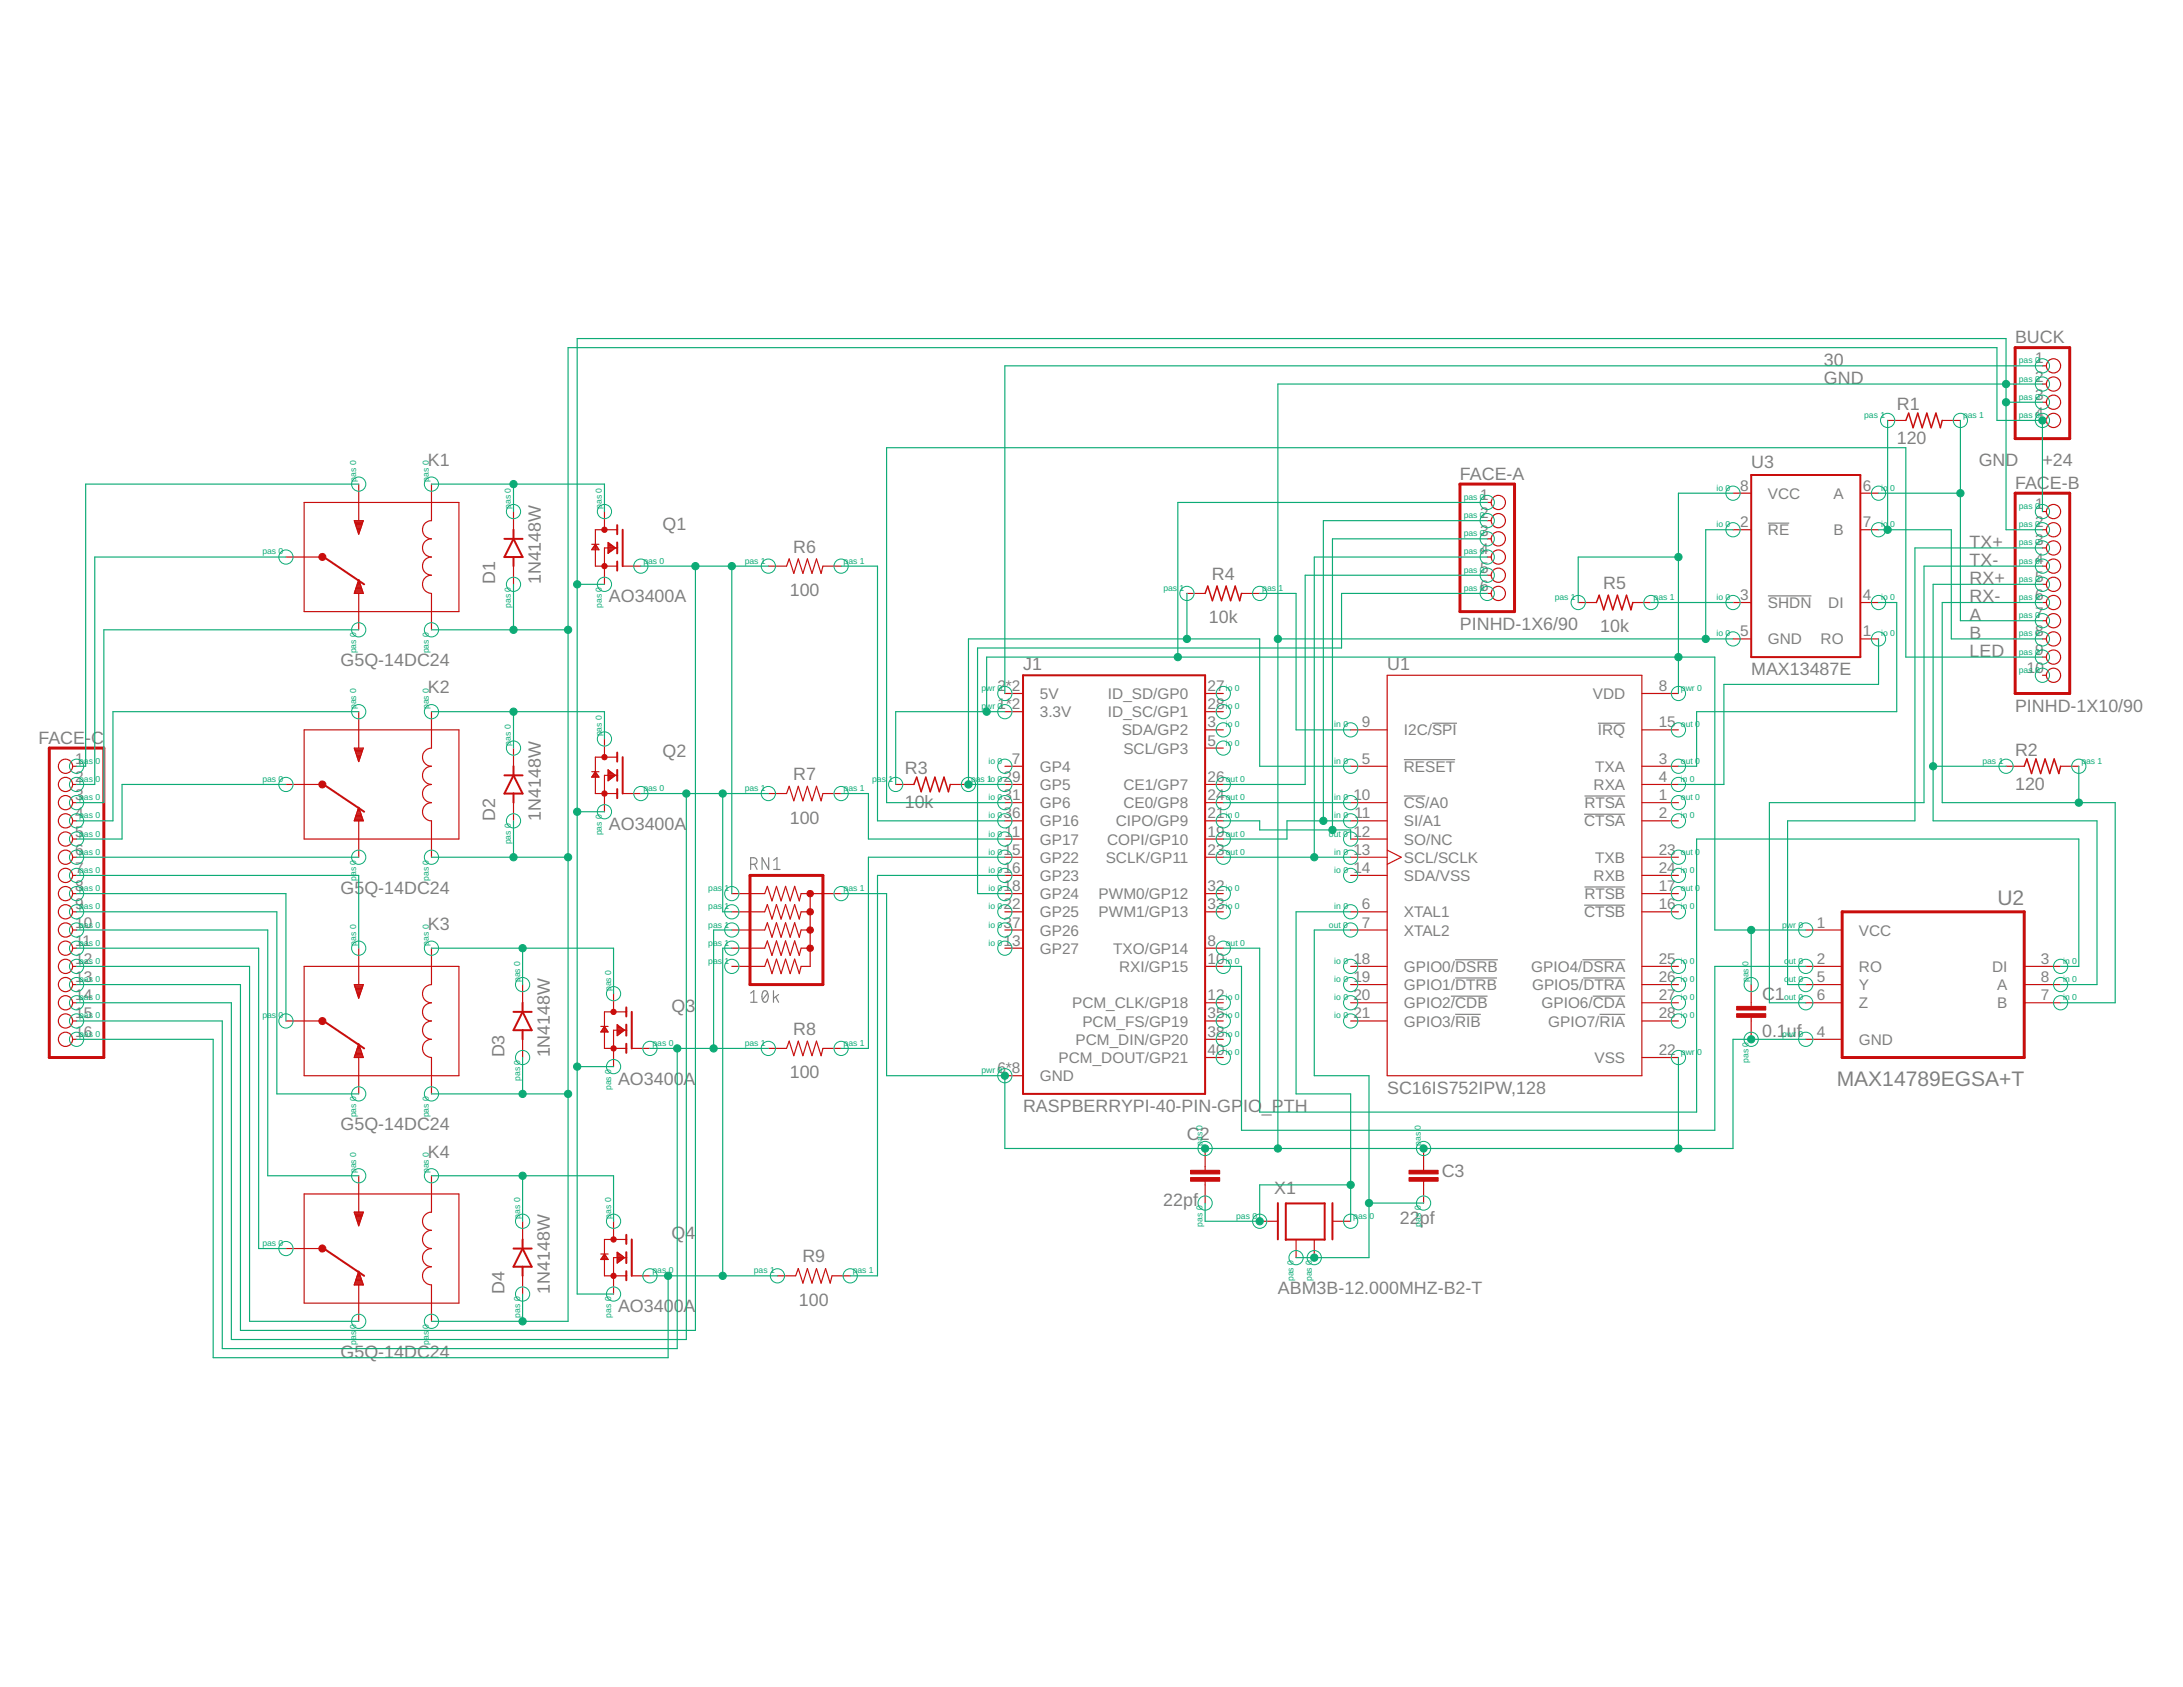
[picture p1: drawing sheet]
<svg xmlns="http://www.w3.org/2000/svg" width="279mm" height="216mm" viewBox="0 0 279 216" stroke-linecap="round" stroke-linejoin="round" font-family="sans-serif">
<defs><g id="words">
<g font-size="2.7" fill="#808080">
<text x="255.6" y="115.8">U2</text>
<text x="235.1" y="139">MAX14789EGSA+T</text>
</g>
<g font-size="2.3" fill="#808080">
<text x="233.4" y="46.8">30</text>
<text x="257.9" y="43.9">BUCK</text>
<text x="233.4" y="49.2">GND</text>
<text x="242.8" y="52.4">R1</text>
<text x="54.8" y="59.6">K1</text>
<text x="224.1" y="59.9">U3</text>
<text x="242.8" y="56.8">120</text>
<text x="253.2" y="59.6">GND</text>
<text x="261.4" y="59.6">+24</text>
<text x="186.9" y="61.4">FACE-A</text>
<text x="257.9" y="62.5">FACE-B</text>
<text x="84.8" y="67.8">Q1</text>
<text x="101.5" y="70.7">R6</text>
<text x="252.1" y="70.1">TX+</text>
<text x="63.4" y="74.8" transform="rotate(-90 63.4 74.8)">D1</text>
<text x="69.2" y="74.8" transform="rotate(-90 69.2 74.8)">1N4148W</text>
<text x="77.9" y="77.1">AO3400A</text>
<text x="101.1" y="76.3">100</text>
<text x="155.1" y="74.2">R4</text>
<text x="205.2" y="75.4">R5</text>
<text x="252.1" y="72.4">TX-</text>
<text x="252.1" y="74.8">RX+</text>
<text x="252.1" y="77.1">RX-</text>
<text x="154.7" y="79.8">10k</text>
<text x="186.9" y="80.6">PINHD-1X6/90</text>
<text x="204.8" y="80.9">10k</text>
<text x="252.1" y="79.4">A</text>
<text x="252.1" y="81.8">B</text>
<text x="43.6" y="85.3">G5Q-14DC24</text>
<text x="54.8" y="88.7">K2</text>
<text x="130.9" y="85.7">J1</text>
<text x="177.5" y="85.7">U1</text>
<text x="224.1" y="86.4">MAX13487E</text>
<text x="252.1" y="84.1">LED</text>
<text x="4.9" y="95.2">FACE-</text>
<text x="11.6" y="95.2">C</text>
<text x="257.9" y="91.1">PINHD-1X10/90</text>
<text x="84.8" y="96.9">Q2</text>
<text x="101.5" y="99.8">R7</text>
<text x="115.8" y="99">R3</text>
<text x="257.9" y="101.1">120</text>
<text x="257.9" y="96.7">R2</text>
<text x="63.4" y="105.1" transform="rotate(-90 63.4 105.1)">D2</text>
<text x="69.2" y="105.1" transform="rotate(-90 69.2 105.1)">1N4148W</text>
<text x="77.9" y="106.2">AO3400A</text>
<text x="101.1" y="105.4">100</text>
<text x="115.8" y="103.4">10k</text>
<text x="43.6" y="114.4">G5Q-14DC24</text>
<text x="54.8" y="119">K3</text>
<text x="86" y="129.5">Q3</text>
<text x="225.5" y="128">C1</text>
<text x="64.6" y="135.3" transform="rotate(-90 64.6 135.3)">D3</text>
<text x="70.4" y="135.3" transform="rotate(-90 70.4 135.3)">1N4148W</text>
<text x="101.1" y="138">100</text>
<text x="101.5" y="132.4">R8</text>
<text x="225.5" y="132.7">0.1uf</text>
<text x="79.1" y="138.8">AO3400A</text>
<text x="130.9" y="142.3">RASPBERRYPI-40-PIN-GP</text>
<text x="159.1" y="142.3">IO</text>
<text x="161.5" y="142.3">_PTH</text>
<text x="177.5" y="140">SC16IS752IPW,128</text>
<text x="43.6" y="144.6">G5Q-14DC24</text>
<text x="54.8" y="148.1">K4</text>
<text x="151.9" y="145.9">C2</text>
<text x="148.9" y="154.3">22pf</text>
<text x="163.1" y="152.8">X1</text>
<text x="184.5" y="150.6">C3</text>
<text x="86" y="158.6">Q4</text>
<text x="102.7" y="161.5">R9</text>
<text x="179.2" y="156.6">22pf</text>
<text x="64.6" y="165.6" transform="rotate(-90 64.6 165.6)">D4</text>
<text x="70.4" y="165.6" transform="rotate(-90 70.4 165.6)">1N4148W</text>
<text x="79.1" y="167.9">AO3400A</text>
<text x="102.2" y="167.1">100</text>
<text x="163.6" y="165.6">ABM3B-12.000MHZ-B2-T</text>
<text x="43.6" y="173.8">G5Q-14DC24</text>
</g>
<g font-size="2" fill="#808080">
<text x="260.5" y="46.5">1</text>
<text x="260.5" y="48.8">2</text>
<text x="260.5" y="51.2">3</text>
<text x="260.5" y="53.5">4</text>
<text x="189.4" y="64">1</text>
<text x="222.7" y="62.8">8</text>
<text x="226.3" y="63.8">VCC</text>
<text x="234.7" y="63.8">A</text>
<text x="238.4" y="62.8">6</text>
<text x="260.5" y="65.1">1</text>
<text x="189.4" y="66.3">2</text>
<text x="189.4" y="68.6">3</text>
<text x="189.4" y="71">4</text>
<text x="222.7" y="67.5">2</text>
<text x="226.3" y="68.5">RE</text>
<text x="234.7" y="68.5">B</text>
<text x="238.4" y="67.5">7</text>
<text x="260.5" y="67.5">2</text>
<text x="260.5" y="69.8">3</text>
<text x="189.4" y="73.3">5</text>
<text x="189.4" y="75.6">6</text>
<text x="222.7" y="76.8">3</text>
<text x="226.3" y="77.8">SHDN</text>
<text x="234" y="77.8">DI</text>
<text x="238.4" y="76.8">4</text>
<text x="260.5" y="72.1">4</text>
<text x="260.5" y="74.4">5</text>
<text x="260.5" y="76.8">6</text>
<text x="222.7" y="81.4">5</text>
<text x="226.3" y="82.5">GND</text>
<text x="233" y="82.5">RO</text>
<text x="238.4" y="81.4">1</text>
<text x="260.5" y="79.1">7</text>
<text x="260.5" y="81.4">8</text>
<text x="260.5" y="83.8">9</text>
<text x="127.7" y="88.4">2</text>
<text x="128.8" y="88.4">*2</text>
<text x="133.1" y="89.4">5V</text>
<text x="141.8" y="89.4">ID_SD/GP0</text>
<text x="154.6" y="88.4">27</text>
<text x="203.9" y="89.4">VDD</text>
<text x="212.3" y="88.4">8</text>
<text x="259.4" y="86.1">10</text>
<text x="127.7" y="90.8">1*2</text>
<text x="133.1" y="91.8">3.3V</text>
<text x="141.8" y="91.8">ID_SC/GP1</text>
<text x="143.6" y="94.1">SDA/GP2</text>
<text x="154.6" y="93.1">3</text>
<text x="154.6" y="95.4">5</text>
<text x="154.6" y="90.8">28</text>
<text x="174.3" y="93.1">9</text>
<text x="179.7" y="94.1">I2C/SPI</text>
<text x="204.5" y="94.1">IRQ</text>
<text x="212.3" y="93.1">15</text>
<text x="9.6" y="97.7">1</text>
<text x="9.6" y="100.1">2</text>
<text x="128.4" y="100.1">29</text>
<text x="129.5" y="97.7">7</text>
<text x="133.1" y="98.8">GP4</text>
<text x="133.1" y="101.1">GP5</text>
<text x="143.8" y="96.4">SCL/GP3</text>
<text x="143.8" y="101.1">CE1/GP7</text>
<text x="154.6" y="100.1">26</text>
<text x="174.3" y="97.7">5</text>
<text x="179.7" y="98.8">RESET</text>
<text x="204" y="101.1">RXA</text>
<text x="204.2" y="98.8">TXA</text>
<text x="212.3" y="100.1">4</text>
<text x="212.3" y="97.7">3</text>
<text x="9.6" y="102.4">3</text>
<text x="9.6" y="104.7">4</text>
<text x="9.6" y="107.1">5</text>
<text x="128.4" y="102.4">31</text>
<text x="128.4" y="104.7">36</text>
<text x="128.6" y="107.1">11</text>
<text x="133.1" y="103.4">GP6</text>
<text x="133.1" y="105.8">GP16</text>
<text x="142.8" y="105.8">CIPO/GP9</text>
<text x="143.8" y="103.4">CE0/GP8</text>
<text x="154.6" y="107.1">19</text>
<text x="154.6" y="104.7">21</text>
<text x="154.6" y="102.4">24</text>
<text x="173.2" y="102.4">10</text>
<text x="173.2" y="107.1">12</text>
<text x="173.3" y="104.7">11</text>
<text x="179.7" y="103.4">CS/A0</text>
<text x="179.7" y="105.8">SI/A1</text>
<text x="202.8" y="105.8">CTSA</text>
<text x="202.8" y="103.4">RTSA</text>
<text x="212.3" y="104.7">2</text>
<text x="212.3" y="102.4">1</text>
<text x="9.6" y="109.4">6</text>
<text x="9.6" y="111.7">7</text>
<text x="128.4" y="109.4">15</text>
<text x="128.4" y="111.7">16</text>
<text x="133.1" y="108.1">GP17</text>
<text x="133.1" y="110.4">GP22</text>
<text x="133.1" y="112.7">GP23</text>
<text x="141.5" y="110.4">SCLK/GP11</text>
<text x="141.7" y="108.1">COPI/GP10</text>
<text x="154.6" y="109.4">23</text>
<text x="173.2" y="109.4">13</text>
<text x="173.2" y="111.7">14</text>
<text x="179.7" y="108.1">SO/NC</text>
<text x="179.7" y="110.4">SCL/SCLK</text>
<text x="179.7" y="112.7">SDA/VSS</text>
<text x="204" y="112.7">RXB</text>
<text x="204.2" y="110.4">TXB</text>
<text x="212.3" y="111.7">24</text>
<text x="212.3" y="109.4">23</text>
<text x="9.6" y="114">8</text>
<text x="9.6" y="116.4">9</text>
<text x="9.6" y="118.7">10</text>
<text x="128.4" y="116.4">22</text>
<text x="128.4" y="114">18</text>
<text x="128.4" y="118.7">37</text>
<text x="133.1" y="117.4">GP25</text>
<text x="133.1" y="115.1">GP24</text>
<text x="133.1" y="119.7">GP26</text>
<text x="140.6" y="115.1">PWM0/GP12</text>
<text x="140.6" y="117.4">PWM1/GP13</text>
<text x="154.6" y="114">32</text>
<text x="154.6" y="116.4">33</text>
<text x="174.3" y="116.4">6</text>
<text x="174.3" y="118.7">7</text>
<text x="179.7" y="117.4">XTAL1</text>
<text x="179.7" y="119.7">XTAL2</text>
<text x="202.8" y="117.4">CTSB</text>
<text x="202.8" y="115.1">RTSB</text>
<text x="212.3" y="116.4">16</text>
<text x="212.3" y="114">17</text>
<text x="232.5" y="118.7">1</text>
<text x="237.9" y="119.7">VCC</text>
<text x="9.6" y="121">11</text>
<text x="9.6" y="123.4">12</text>
<text x="9.6" y="125.7">13</text>
<text x="128.4" y="121">13</text>
<text x="133.1" y="122.1">GP27</text>
<text x="142.5" y="122.1">TXO/GP14</text>
<text x="143.2" y="124.4">RXI/GP15</text>
<text x="154.6" y="123.4">10</text>
<text x="154.6" y="121">8</text>
<text x="173.2" y="123.4">18</text>
<text x="173.2" y="125.7">19</text>
<text x="179.7" y="124.4">GPIO0/DSRB</text>
<text x="196" y="124.4">GPIO4/DSRA</text>
<text x="212.3" y="123.4">25</text>
<text x="212.3" y="125.7">26</text>
<text x="232.5" y="123.4">2</text>
<text x="232.5" y="125.7">5</text>
<text x="237.9" y="124.4">RO</text>
<text x="255" y="124.4">DI</text>
<text x="261.2" y="125.7">8</text>
<text x="261.2" y="123.4">3</text>
<text x="9.6" y="128">14</text>
<text x="9.6" y="130.3">15</text>
<text x="137.2" y="129">PCM_CLK/GP18</text>
<text x="138.5" y="131.4">PCM_FS/GP19</text>
<text x="154.6" y="128">12</text>
<text x="154.6" y="130.3">35</text>
<text x="173.2" y="128">20</text>
<text x="173.2" y="130.3">21</text>
<text x="179.7" y="126.7">GPIO1/DTRB</text>
<text x="179.7" y="129">GPIO2/CDB</text>
<text x="179.7" y="131.4">GPIO3/RIB</text>
<text x="196.1" y="126.7">GPIO5/DTRA</text>
<text x="197.3" y="129">GPIO6/CDA</text>
<text x="198.2" y="131.4">GPIO7/RIA</text>
<text x="212.3" y="128">27</text>
<text x="212.3" y="130.3">28</text>
<text x="232.5" y="128">6</text>
<text x="237.9" y="126.7">Y</text>
<text x="237.9" y="129">Z</text>
<text x="255.6" y="126.7">A</text>
<text x="255.6" y="129">B</text>
<text x="261.2" y="128">7</text>
<text x="9.6" y="132.7">16</text>
<text x="127.7" y="137.3">6*8</text>
<text x="135.5" y="136">PCM_DOUT/GP21</text>
<text x="137.7" y="133.7">PCM_DIN/GP20</text>
<text x="154.6" y="132.7">38</text>
<text x="154.6" y="135">40</text>
<text x="204.1" y="136">VSS</text>
<text x="212.3" y="135">22</text>
<text x="232.5" y="132.7">4</text>
<text x="237.9" y="133.7">GND</text>
<text x="133.1" y="138.4">GND</text>
</g>
<g font-size="1.1" fill="#0dab76">
<text x="258.4" y="46.5">pas 0</text>
<text x="238.6" y="53.5">pas 1</text>
<text x="251.2" y="53.5">pas 1</text>
<text x="258.4" y="48.8">pas 0</text>
<text x="258.4" y="51.2">pas 0</text>
<text x="258.4" y="53.5">pas 0</text>
<text x="45.6" y="61.6" transform="rotate(-90 45.6 61.6)">pas 0</text>
<text x="54.9" y="61.6" transform="rotate(-90 54.9 61.6)">pas 0</text>
<text x="65.4" y="65.1" transform="rotate(-90 65.4 65.1)">pas 0</text>
<text x="77" y="65.1" transform="rotate(-90 77 65.1)">pas 0</text>
<text x="187.3" y="64">pas 0</text>
<text x="219.7" y="62.8">io 0</text>
<text x="240.8" y="62.8">io</text>
<text x="241.9" y="62.8">0</text>
<text x="258.4" y="65.1">pas 0</text>
<text x="33.6" y="71">pas 0</text>
<text x="187.3" y="66.3">pas 0</text>
<text x="187.3" y="68.6">pas 0</text>
<text x="187.3" y="71">pas 0</text>
<text x="219.7" y="67.5">io 0</text>
<text x="240.8" y="67.5">io</text>
<text x="241.9" y="67.5">0</text>
<text x="258.4" y="67.5">pas 0</text>
<text x="258.4" y="69.8">pas 0</text>
<text x="65.4" y="77.8" transform="rotate(-90 65.4 77.8)">pas 0</text>
<text x="77" y="77.8" transform="rotate(-90 77 77.8)">pas 0</text>
<text x="82.3" y="72.1">pas 0</text>
<text x="95.3" y="72.1">pas 1</text>
<text x="108" y="72.1">pas 1</text>
<text x="148.9" y="75.6">pas</text>
<text x="151" y="75.6">1</text>
<text x="161.6" y="75.6">pas</text>
<text x="163.6" y="75.6">1</text>
<text x="187.3" y="73.3">pas 0</text>
<text x="187.3" y="75.6">pas 0</text>
<text x="199" y="76.8">pas 1</text>
<text x="211.6" y="76.8">pas 1</text>
<text x="219.7" y="76.8">io 0</text>
<text x="240.8" y="76.8">io 0</text>
<text x="258.4" y="72.1">pas 0</text>
<text x="258.4" y="74.4">pas 0</text>
<text x="258.4" y="76.8">pas 0</text>
<text x="45.6" y="83.6" transform="rotate(-90 45.6 83.6)">pas 0</text>
<text x="54.9" y="83.6" transform="rotate(-90 54.9 83.6)">pas 0</text>
<text x="219.7" y="81.4">io 0</text>
<text x="240.8" y="81.4">io 0</text>
<text x="258.4" y="79.1">pas 0</text>
<text x="258.4" y="81.4">pas 0</text>
<text x="258.4" y="83.8">pas 0</text>
<text x="125.6" y="88.4">pwr 0</text>
<text x="156.9" y="88.4">io 0</text>
<text x="215.1" y="88.4">pwr 0</text>
<text x="258.4" y="86.1">pas 0</text>
<text x="45.6" y="90.8" transform="rotate(-90 45.6 90.8)">pas 0</text>
<text x="54.9" y="90.8" transform="rotate(-90 54.9 90.8)">pas 0</text>
<text x="65.4" y="95.4" transform="rotate(-90 65.4 95.4)">pas 0</text>
<text x="77" y="94.2" transform="rotate(-90 77 94.2)">pas 0</text>
<text x="125.6" y="90.8">pwr 0</text>
<text x="156.9" y="93.1">io 0</text>
<text x="156.9" y="95.4">io 0</text>
<text x="156.9" y="90.8">io 0</text>
<text x="170.8" y="93.1">in 0</text>
<text x="215.1" y="93.1">out 0</text>
<text x="10.1" y="97.7">pas</text>
<text x="10.1" y="100.1">pas</text>
<text x="12.2" y="97.7">0</text>
<text x="12.2" y="100.1">0</text>
<text x="33.6" y="100.1">pas 0</text>
<text x="82.3" y="101.2">pas 0</text>
<text x="95.3" y="101.2">pas 1</text>
<text x="108" y="101.2">pas 1</text>
<text x="111.6" y="100.1">pas</text>
<text x="113.7" y="100.1">1</text>
<text x="124.3" y="100.1">pas 1io 0</text>
<text x="126.5" y="97.7">io 0</text>
<text x="156.9" y="100.1">out 0</text>
<text x="170.8" y="97.7">in 0</text>
<text x="215.1" y="100.1">in 0</text>
<text x="215.1" y="97.7">out 0</text>
<text x="253.7" y="97.7">pas 1</text>
<text x="266.4" y="97.7">pas 1</text>
<text x="10.1" y="102.4">pas 0</text>
<text x="10.1" y="104.7">pas 0</text>
<text x="10.1" y="107.1">pas 0</text>
<text x="77" y="106.9" transform="rotate(-90 77 106.9)">pas 0</text>
<text x="126.5" y="107.1">io 0</text>
<text x="126.5" y="102.4">io 0</text>
<text x="126.5" y="104.7">io 0</text>
<text x="156.9" y="107.1">out 0</text>
<text x="156.9" y="104.7">in 0</text>
<text x="156.9" y="102.4">out 0</text>
<text x="170.1" y="107.1">out 0</text>
<text x="170.8" y="102.4">in 0</text>
<text x="170.8" y="104.7">in 0</text>
<text x="215.1" y="104.7">in 0</text>
<text x="215.1" y="102.4">out 0</text>
<text x="10.1" y="109.4">pas 0</text>
<text x="10.1" y="111.7">pas 0</text>
<text x="45.6" y="112.7" transform="rotate(-90 45.6 112.7)">pas 0</text>
<text x="54.9" y="112.7" transform="rotate(-90 54.9 112.7)">pas 0</text>
<text x="65.4" y="108.1" transform="rotate(-90 65.4 108.1)">pas 0</text>
<text x="126.5" y="109.4">io 0</text>
<text x="126.5" y="111.7">io 0</text>
<text x="156.9" y="109.4">out 0</text>
<text x="170.8" y="109.4">in 0</text>
<text x="170.8" y="111.7">io 0</text>
<text x="215.1" y="111.7">in 0</text>
<text x="215.1" y="109.4">out 0</text>
<text x="10.1" y="114">pas 0</text>
<text x="10.1" y="116.4">pas 0</text>
<text x="10.1" y="118.7">pas 0</text>
<text x="90.7" y="114">pas</text>
<text x="90.7" y="116.4">pas</text>
<text x="90.7" y="118.7">pas 1</text>
<text x="92.7" y="114">1</text>
<text x="92.7" y="116.4">1</text>
<text x="108" y="114">pas 1</text>
<text x="126.5" y="116.4">io 0</text>
<text x="126.5" y="114">io 0</text>
<text x="126.5" y="118.7">io 0</text>
<text x="156.9" y="114">io 0</text>
<text x="156.9" y="116.4">io 0</text>
<text x="170.1" y="118.7">out 0</text>
<text x="170.8" y="116.4">in 0</text>
<text x="215.1" y="116.4">in 0</text>
<text x="215.1" y="114">out 0</text>
<text x="228.1" y="118.7">pwr 0</text>
<text x="10.1" y="121">pas 0</text>
<text x="10.1" y="123.4">pas 0</text>
<text x="10.1" y="125.7">pas 0</text>
<text x="45.6" y="121" transform="rotate(-90 45.6 121)">pas 0</text>
<text x="54.9" y="121" transform="rotate(-90 54.9 121)">pas 0</text>
<text x="66.6" y="125.7" transform="rotate(-90 66.6 125.7)">pas 0</text>
<text x="90.7" y="121">pas 1</text>
<text x="90.7" y="123.4">pas</text>
<text x="92.7" y="123.4">1</text>
<text x="126.5" y="121">io 0</text>
<text x="156.9" y="123.4">in 0</text>
<text x="156.9" y="121">out 0</text>
<text x="170.8" y="123.4">io 0</text>
<text x="170.8" y="125.7">io 0</text>
<text x="215.1" y="123.4">io 0</text>
<text x="215.1" y="125.7">io 0</text>
<text x="223.8" y="125.7" transform="rotate(-90 223.8 125.7)">pas</text>
<text x="223.8" y="123.6" transform="rotate(-90 223.8 123.6)">0</text>
<text x="228.3" y="123.4">o</text>
<text x="228.3" y="125.7">o</text>
<text x="228.9" y="123.4">ut 0</text>
<text x="228.9" y="125.7">ut 0</text>
<text x="264.1" y="125.7">in 0</text>
<text x="264.1" y="123.4">in 0</text>
<text x="10.1" y="128">pas 0</text>
<text x="10.1" y="130.3">pas 0</text>
<text x="33.6" y="130.3">pas</text>
<text x="35.7" y="130.3">0</text>
<text x="78.2" y="126.9" transform="rotate(-90 78.2 126.9)">pas 0</text>
<text x="156.9" y="128">io 0</text>
<text x="156.9" y="130.3">io 0</text>
<text x="170.8" y="128">io 0</text>
<text x="170.8" y="130.3">io 0</text>
<text x="215.1" y="128">io 0</text>
<text x="215.1" y="130.3">io 0</text>
<text x="228.3" y="128">out 0</text>
<text x="264.1" y="128">in 0</text>
<text x="10.1" y="132.7">pas 0</text>
<text x="83.5" y="133.8">pas 0</text>
<text x="95.3" y="133.8">pas 1</text>
<text x="108" y="133.8">pas 1</text>
<text x="125.6" y="137.3">pwr 0</text>
<text x="156.9" y="132.7">io 0</text>
<text x="156.9" y="135">io 0</text>
<text x="215.1" y="135">pwr</text>
<text x="217.2" y="135">0</text>
<text x="223.8" y="136" transform="rotate(-90 223.8 136)">pas 0</text>
<text x="228.1" y="132.7">pwr 0</text>
<text x="45.6" y="143" transform="rotate(-90 45.6 143)">pas 0</text>
<text x="54.9" y="143" transform="rotate(-90 54.9 143)">pas 0</text>
<text x="66.6" y="138.3" transform="rotate(-90 66.6 138.3)">pas 0</text>
<text x="78.2" y="139.5" transform="rotate(-90 78.2 139.5)">pas 0</text>
<text x="153.9" y="146.6" transform="rotate(-90 153.9 146.6)">pas 0</text>
<text x="181.9" y="146.6" transform="rotate(-90 181.9 146.6)">pas</text>
<text x="181.9" y="144.6" transform="rotate(-90 181.9 144.6)">0</text>
<text x="45.6" y="150.1" transform="rotate(-90 45.6 150.1)">pas 0</text>
<text x="54.9" y="150.1" transform="rotate(-90 54.9 150.1)">pas 0</text>
<text x="66.6" y="156" transform="rotate(-90 66.6 156)">pas 0</text>
<text x="78.2" y="156" transform="rotate(-90 78.2 156)">pas 0</text>
<text x="158.2" y="156">pas 0</text>
<text x="173.2" y="156">pas</text>
<text x="175.3" y="156">0</text>
<text x="33.6" y="159.5">pas 0</text>
<text x="153.9" y="157" transform="rotate(-90 153.9 157)">pas 0</text>
<text x="181.9" y="157" transform="rotate(-90 181.9 157)">pas 0</text>
<text x="83.5" y="163">pas 0</text>
<text x="96.5" y="163">pas 1</text>
<text x="109.1" y="163">pas 1</text>
<text x="165.6" y="164" transform="rotate(-90 165.6 164)">pas 0</text>
<text x="167.9" y="164" transform="rotate(-90 167.9 164)">pas 0</text>
<text x="45.6" y="172.1" transform="rotate(-90 45.6 172.1)">pas</text>
<text x="45.6" y="170" transform="rotate(-90 45.6 170)">0</text>
<text x="54.9" y="172.1" transform="rotate(-90 54.9 172.1)">pas</text>
<text x="54.9" y="170" transform="rotate(-90 54.9 170)">0</text>
<text x="66.6" y="168.6" transform="rotate(-90 66.6 168.6)">pas 0</text>
<text x="78.2" y="168.6" transform="rotate(-90 78.2 168.6)">pas 0</text>
</g>
</g></defs>
<g fill="none" stroke="#808080" stroke-width=".15">
<path d="M226.3 67h2.7M226.3 76.3h5.5M179.7 97.2h6.5M183.3 92.6h3.2M204.5 92.6h3.5M96.1 110.6h.4a.42 .42 0 0 0 .4-.4 .42 .42 0 0 0-.4-.4h-.4v1.5M96.6 110.6l.3 .7M98.4 109.8v1.5l-.9-1.5v1.5M99 110.1l.4-.3v1.5M99 111.3h.8M179.7 101.9h2.7M202.8 104.2h5.2"/>
<path d="M202.8 115.8h5.2M202.8 101.9h5.2M202.8 113.5h5.2M96.1 127.1l.4-.3v1.5M96.1 128.3h.8M97.7 126.9l.1-.1a.31 .31 0 0 1 .4 .2 1.08 1.08 0 0 1-.2 1.2 .31 .31 0 0 1-.4-.1 1.36 1.36 0 0 1 .1-1.2zM98.3 127.1l-.7 .9M99 126.8v1.5M99.3 127.6l.4 .7M99.7 127.3l-.7 .5M185.7 127.5h4.7M186.2 122.8h5.5"/>
<path d="M186.2 125.2h5.4M186.2 129.8h3.3M202.5 122.8h5.5M202.6 125.2h5.4M203.9 127.5h4.1M204.7 129.8h3.3"/>
</g>
<g fill="none" stroke="#c90d0c" stroke-width=".25">
<path d="M41.3 71.2l5.3 3.6M64.6 69h2.3M65.7 69l1.2 2.3h-2.3zM65.7 67.8v1.2M65.7 71.3v1.2M79 67.2v1.2M79 69.4v1.4M79 71.9v1.1M79.7 67.8v4.7M224.1 60.8h14v23.3h-14zM64.6 99.2h2.3M65.7 98.1v1.1"/>
<path d="M65.7 99.2l1.2 2.4h-2.3zM79 96.3v1.2M79 98.5v1.4M79.7 96.9v4.7M130.9 86.4h23.3v53.6h-23.3zM41.3 100.3l5.3 3.6M65.7 101.6v1.1M79 101v1.2M41.3 130.6l5.3 3.6M65.7 129.5h2.4M66.9 129.5l1.2 2.3h-2.4zM66.9 128.3v1.2"/>
<path d="M66.9 131.8v1.2M80.2 128.9v1.2M80.2 131.1v1.4M80.2 133.6v1.1M80.9 129.5v4.7M41.3 159.7l5.3 3.6M65.7 159.8h2.4M66.9 158.6v1.2M66.9 159.8l1.2 2.3h-2.4zM80.2 158v1.2M80.9 158.6v4.7M163.6 154v4.6"/>
<path d="M164.6 154h4.9v4.6h-5zM170.5 154v4.6M66.9 162.1v1.2M80.2 160.3v1.3M80.2 162.7v1.2"/>
</g>
<g fill="none" stroke="#c90d0c" stroke-width=".15">
<path d="M241.6 53.8h2.3M248.6 53.8h2.3M261.4 46.8h.5M261.4 49.1h.5M261.4 51.5h.5M261.4 53.8h.5M36.6 71.3h4.7M38.9 64.3h19.8v14h-19.8zM45.3 66.6h1.2l-.6 1.8zM45.4 66.7h1.1M45.4 75.9h1.1M45.4 66.8h1"/>
<path d="M45.4 75.8h1M45.4 66.9h1M45.4 75.6h1M45.5 67h.9M45.5 75.5h.9M45.5 67.1h.8M45.5 75.4h.8M45.5 67.2h.8M45.5 75.3h.8M45.6 67.3h.7M45.6 75.2h.6M45.6 67.4h.6"/>
<path d="M45.6 75.1h.6M45.6 67.5h.6M45.7 75h.5M45.7 67.6h.5M45.7 74.9h.4M45.7 74.8h.4M45.7 67.8h.4M45.7 67.9h.4M45.8 74.7h.3M45.8 68h.2M45.8 74.6h.2M45.8 68.1h.2"/>
<path d="M45.8 74.5h.2M45.8 68.2h.2M45.9 74.3h.1M45.9 68.3h.1M45.9 74.2h.1M45.9 62v4.6M45.9 75.9v4.7M45.9 74.2l.6 1.7h-1.2zM55.2 62v4.6a1.16 1.16 0 0 0-1.1 1.2 1.16 1.16 0 0 0 1.1 1.2 1.16 1.16 0 0 0-1.1 1.1 1.16 1.16 0 0 0 1.1 1.2 1.16 1.16 0 0 0-1.1 1.2 1.16 1.16 0 0 0 1.1 1.1 1.16 1.16 0 0 0-1.1 1.2 1.16 1.16 0 0 0 1.1 1.1v4.7M65.7 65.5v2.3M65.7 72.5v2.3M75.7 69.7h1"/>
<path d="M75.8 70.3h.8M75.9 70.1h.6M75.9 70h.6M76 69.9h.4M76.1 69.8h.2M76.2 69.7h.1M76.2 69.7l.5 .7h-1zM77.4 65.5v2.3M77.8 70.4h.6M77.8 70.3h.8M77.8 70h.8M77.8 69.9h.7"/>
<path d="M77.8 69.8h.6M77.8 69.7h.4M77.8 69.4l1 .7-1 .7zM77.8 70.8h.1M77.8 70.7h.2M77.8 70.6h.4M77.8 70.5h.5M77.8 69.6h.3M77.8 69.5h.1M79 67.8h-2.8v4.7h2.8M79 70.1h-1.6v4.7M79.7 72.5h2.3"/>
<path d="M98.3 72.5h2.4l.3-1 .6 1.9 .6-1.9 .6 1.9 .5-1.9 .6 1.9 .6-1.9 .6 1.9 .2-.9h2.4M151.9 75.9h2.3M158.9 75.9h2.3M190.4 71.3h.5M190.4 64.3h.5M190.4 66.6h.5M190.4 75.9h.5M190.4 69h.5M190.4 73.6h.5M202 77.1h2.3M209 77.1h2.3M221.8 63.1h2.3"/>
<path d="M221.8 67.8h2.3M221.8 77.1h2.3M238.1 63.1h2.3M238.1 67.8h2.3M238.1 77.1h2.3M261.4 67.8h.5M261.4 77.1h.5M261.4 65.5h.5M261.4 70.1h.5M261.4 72.5h.5M261.4 74.8h.5M261.4 79.4h.5"/>
<path d="M9.3 98.1h.5M38.9 93.4h19.8v14h-19.8zM45.3 95.7h1.2l-.6 1.8zM45.4 95.8h1.1M45.4 95.9h1M45.4 96.1h1M45.5 96.2h.9M45.5 96.3h.8M45.6 96.4h.7M45.6 96.5h.6M45.6 96.6h.6M45.7 96.7h.5"/>
<path d="M45.7 96.8h.4M45.7 96.9h.4M45.8 97h.3M45.8 97.1h.2M45.8 97.2h.2M45.9 97.3h.1M45.9 91.1v4.6M45.9 97.5h.1M55.2 91.1v4.6a1.16 1.16 0 0 0-1.1 1.2 1.16 1.16 0 0 0 1.1 1.2 1.16 1.16 0 0 0-1.1 1.1 1.16 1.16 0 0 0 1.1 1.2 1.16 1.16 0 0 0-1.1 1.2 1.16 1.16 0 0 0 1.1 1.1 1.16 1.16 0 0 0-1.1 1.2 1.16 1.16 0 0 0 1.1 1.2v4.6M65.7 95.7v2.4M75.7 98.8h1M75.8 99.4h.8"/>
<path d="M75.8 99.3h.8M75.9 99.2h.6M76 99.1h.4M76.1 99h.2M76.1 98.9h.2M76.2 98.8l.5 .7h-1zM77.4 94.6v2.3M77.8 98.5l1 .7-1 .7zM77.8 98.8h.3M77.8 99.4h.7M77.8 99.3h.9M77.8 99.2h.9"/>
<path d="M77.8 99.1h.7M77.8 99h.6M77.8 98.9h.5M77.8 99.8h.2M77.8 99.7h.3M77.8 99.6h.5M77.8 99.5h.6M77.8 98.6h.2M77.8 98.5l.1 .1M79 99.2h-1.6v4.7M79 96.9h-2.8v4.7h2.8M128.6 91.1h2.3"/>
<path d="M128.6 98.1h2.3M128.6 88.8h2.3M154.2 91.1h2.4M154.2 93.4h2.4M154.2 95.7h2.4M154.2 88.8h2.4M172.9 93.4h4.6M172.9 98.1h4.6M177.5 86.4h32.6v51.3h-32.6zM210.1 93.4h4.7M210.1 98.1h4.7M210.1 88.8h4.7"/>
<path d="M221.8 81.8h2.3M238.1 81.8h2.3M256.8 98.1h2.3M261.4 86.4h.5M261.4 81.8h.5M261.4 84.1h.5M263.7 98.1h2.4M9.3 107.4h.5M9.3 109.7h.5M9.3 105.1h.5M9.3 100.4h.5M9.3 102.7h.5"/>
<path d="M9.3 116.7h.5M9.3 114.4h.5M9.3 112h.5M9.3 119h.5M36.6 100.4h4.7M45.3 105h1.2M45.4 104.9h1M45.4 104.8h1M45.4 104.7h1M45.5 104.6h.8M45.5 104.5h.8M45.6 104.4h.7"/>
<path d="M45.6 104.3h.6M45.6 104.2h.6M45.7 104.1h.5M45.7 103.9h.4M45.7 103.8h.4M45.8 103.7h.3M45.8 103.6h.2M45.8 103.5h.2M45.9 103.4h.1M45.9 103.3l.6 1.8h-1.2zM45.9 105.1v4.6M65.7 102.7v2.4"/>
<path d="M79.7 101.6h2.3M93.7 116.7h4.2l.3-.9 .6 1.8 .6-1.8 .6 1.8 .5-1.8 .6 1.8 .6-1.8 .6 1.8 .2-.9h1.2M93.7 114.4h4.2l.3-1 .6 1.9 .6-1.9 .6 1.9 .5-1.9 .6 1.9 .6-1.9 .6 1.9 .2-.9h5.2M93.7 119h4.2l.3-.9 .6 1.9 .6-1.9 .6 1.9 .5-1.9 .6 1.9 .6-1.9 .6 1.9 .2-1h1.2M98.3 101.6h2.4l.3-1 .6 1.9 .6-1.9 .6 1.9 .5-1.9 .6 1.9 .6-1.9 .6 1.9 .2-.9h2.4M103.7 114.4v9.3h-1.2l-.2 .9-.6-1.9-.6 1.9-.6-1.9-.5 1.9-.6-1.9-.6 1.9-.6-1.9-.3 1h-4.2M114.6 100.4h2.4M121.6 100.4h2.4M128.6 107.4h2.3M128.6 109.7h2.3M128.6 105.1h2.3M128.6 100.4h2.3"/>
<path d="M128.6 102.7h2.3M128.6 116.7h2.3M128.6 114.4h2.3M128.6 112h2.3M128.6 119h2.3M154.2 107.4h2.4M154.2 109.7h2.4M154.2 105.1h2.4M154.2 100.4h2.4M154.2 102.7h2.4M154.2 116.7h2.4M154.2 114.4h2.4"/>
<path d="M172.9 107.4h4.6M172.9 109.7h4.6M172.9 105.1h4.6M172.9 102.7h4.6M172.9 116.7h4.6M172.9 112h4.6M172.9 119h4.6M177.5 108.8l1.8 .9-1.8 .9M210.1 109.7h4.7M210.1 105.1h4.7M210.1 100.4h4.7M210.1 102.7h4.7"/>
<path d="M210.1 116.7h4.7M210.1 114.4h4.7M210.1 112h4.7M231.1 119h4.7M9.3 121.3h.5M9.3 128.3h.5M9.3 123.7h.5M9.3 130.7h.5M9.3 133h.5M9.3 126h.5M36.6 130.7h4.7M38.9 123.7h19.8v14h-19.8z"/>
<path d="M45.3 126h1.2l-.6 1.8zM45.4 126.1h1.1M45.4 135.3h1.1M45.4 126.2h1M45.4 135.1h1M45.4 126.3h1M45.4 135h1M45.5 126.4h.9M45.5 134.9h.9M45.5 126.5h.8M45.5 134.8h.8M45.5 126.6h.8"/>
<path d="M45.5 134.7h.8M45.6 126.7h.6M45.6 134.6h.6M45.6 126.8h.6M45.6 134.5h.6M45.6 126.9h.6M45.6 134.4h.6M45.7 127h.4M45.7 134.3h.4M45.7 134.2h.4M45.7 127.2h.4M45.7 127.3h.4"/>
<path d="M45.8 134.1h.3M45.8 127.4h.2M45.8 134h.2M45.8 127.5h.2M45.8 133.9h.2M45.9 127.6h.1M45.9 133.8h.1M45.9 127.7h.1M45.9 133.6h.1M45.9 133.6l.6 1.7h-1.2zM45.9 121.3v4.7M45.9 135.3v4.7"/>
<path d="M55.2 121.3v4.7a1.16 1.16 0 0 0-1.1 1.2 1.16 1.16 0 0 0 1.1 1.1 1.16 1.16 0 0 0-1.1 1.2 1.16 1.16 0 0 0 1.1 1.2 1.17 1.17 0 0 0-1.1 1.1 1.17 1.17 0 0 0 1.1 1.2 1.16 1.16 0 0 0-1.1 1.2 1.16 1.16 0 0 0 1.1 1.1v4.7M66.9 126v2.3M66.9 133v2.3M76.9 131.4h.9M76.9 132h.9M77 131.9h.7M77.1 131.8h.6M77.2 131.7h.4M77.2 131.6h.3M77.3 131.5h.1M77.4 131.4l.4 .7h-.9zM77.4 131.4h.1"/>
<path d="M78.5 127.2v2.3M79 132h.7M79 131.9h.8M79 131.8h.9M79 131.7h.7M79 131.6h.6M79 131.5h.5M79 131.1l.9 .7-.9 .7zM79 132.5h.1M79 132.3h.2M79 132.2h.4M79 132.1h.5"/>
<path d="M79 131.4h.3M79 131.3h.2M79 131.1h.1M80.2 129.5h-2.8v4.7h2.8M80.2 131.8h-1.7v4.7M80.9 134.2h2.3M93.7 121.3h4.2l.3-.9 .6 1.9 .6-1.9 .6 1.9 .5-1.9 .6 1.9 .6-1.9 .6 1.9 .2-1h1.2M98.3 134.2h2.4l.3-1 .6 1.9 .6-1.9 .6 1.9 .5-1.9 .6 1.9 .6-1.9 .6 1.9 .2-.9h2.4M128.6 121.3h2.3M128.6 137.7h2.3M154.2 121.3h2.4M154.2 128.3h2.4"/>
<path d="M154.2 123.7h2.4M154.2 130.7h2.4M154.2 133h2.4M154.2 135.3h2.4M172.9 128.3h4.6M172.9 123.7h4.6M172.9 130.7h4.6M172.9 126h4.6M210.1 128.3h4.7M210.1 123.7h4.7M210.1 130.7h4.7M210.1 135.3h4.7"/>
<path d="M210.1 126h4.7M224.1 126v2.8M224.1 130.2v2.8M231.1 128.3h4.7M231.1 123.7h4.7M231.1 133h4.7M231.1 126h4.7M259.1 128.3h4.6M259.1 123.7h4.6M259.1 126h4.6M36.6 159.8h4.7M38.9 152.8h19.8v14h-19.8z"/>
<path d="M45.3 155.1h1.2l-.6 1.8zM45.4 155.2h1.1M45.4 155.3h1M45.4 155.4h1M45.5 155.6h.9M45.5 155.7h.8M45.6 155.8h.7M45.6 155.9h.6M45.6 156h.6M45.7 156.1h.5M45.7 156.2h.4M45.7 156.3h.4"/>
<path d="M45.8 156.4h.3M45.8 156.5h.2M45.8 156.6h.2M45.9 156.8h.1M45.9 150.5v4.6M45.9 156.9h.1M55.2 150.5v4.6a1.16 1.16 0 0 0-1.1 1.2 1.16 1.16 0 0 0 1.1 1.2 1.16 1.16 0 0 0-1.1 1.1 1.16 1.16 0 0 0 1.1 1.2 1.16 1.16 0 0 0-1.1 1.2 1.16 1.16 0 0 0 1.1 1.1 1.16 1.16 0 0 0-1.1 1.2 1.16 1.16 0 0 0 1.1 1.1v4.7M66.9 156.3v2.3M78.5 156.3v2.3M80.2 158.6h-2.8v4.7h2.8M154.2 147v2.8M154.2 151.2v2.8"/>
<path d="M161.2 156.3h2.4M165.9 158.6v2.4M168.2 158.6v2.4M170.5 156.3h2.4M182.2 147v2.8M182.2 151.2v2.8M45.4 164.3h1.1M45.4 164.2h1M45.4 164.1h1M45.5 164h.9M45.5 163.9h.8M45.6 163.8h.7"/>
<path d="M45.6 163.7h.6M45.6 163.6h.6M45.7 163.4h.5M45.7 163.3h.4M45.7 163.2h.4M45.8 163.1h.3M45.8 163h.2M45.8 162.9h.2M45.9 162.8h.1M45.9 164.4v4.7M45.9 162.7l.6 1.7h-1.2zM66.9 163.3v2.3"/>
<path d="M76.9 160.5h.9M77 161.1h.8M77 161h.7M77.1 160.8h.5M77.2 160.7h.3M77.3 160.6h.2M77.3 160.5h.1M77.4 160.5l.4 .7h-.9zM79 160.3l.9 .7-.9 .6zM79 161.2h.6M79 161.1h.8M79 161h.9"/>
<path d="M79 160.8h.8M79 160.7h.7M79 160.6h.5M79 160.5h.4M79 161.6h.1M79 161.5h.2M79 161.4h.3M79 161.3h.5M79 160.4h.2M79 160.3h.1M80.2 161h-1.7v4.6M80.9 163.3h2.3"/>
<path d="M99.5 163.3h2.3l.4-1 .6 1.9 .5-1.9 .6 1.9 .6-1.9 .6 1.9 .6-1.9 .6 1.9 .2-.9h2.3"/>
<circle cx="262.8" cy="51.5" r=".91"/>
<circle cx="262.8" cy="53.8" r=".91"/>
<circle cx="262.8" cy="46.8" r=".91"/>
<circle cx="262.8" cy="49.1" r=".91"/>
<circle cx="191.8" cy="64.3" r=".91"/>
<circle cx="191.8" cy="69" r=".91"/>
<circle cx="191.8" cy="71.3" r=".91"/>
<circle cx="191.8" cy="73.6" r=".91"/>
<circle cx="191.8" cy="66.6" r=".91"/>
<circle cx="191.8" cy="75.9" r=".91"/>
<circle cx="262.8" cy="70.1" r=".91"/>
<circle cx="262.8" cy="65.5" r=".91"/>
<circle cx="262.8" cy="77.1" r=".91"/>
<circle cx="262.8" cy="67.8" r=".91"/>
<circle cx="262.8" cy="74.8" r=".91"/>
<circle cx="262.8" cy="79.4" r=".91"/>
<circle cx="262.8" cy="72.5" r=".91"/>
<circle cx="8.4" cy="98.1" r=".91"/>
<circle cx="262.8" cy="84.1" r=".91"/>
<circle cx="262.8" cy="81.8" r=".91"/>
<circle cx="262.8" cy="86.4" r=".91"/>
<circle cx="8.4" cy="102.7" r=".91"/>
<circle cx="8.4" cy="107.4" r=".91"/>
<circle cx="8.4" cy="114.4" r=".91"/>
<circle cx="8.4" cy="105.1" r=".91"/>
<circle cx="8.4" cy="112" r=".91"/>
<circle cx="8.4" cy="116.7" r=".91"/>
<circle cx="8.4" cy="119" r=".91"/>
<circle cx="8.4" cy="109.7" r=".91"/>
<circle cx="8.4" cy="100.4" r=".91"/>
<circle cx="8.4" cy="130.7" r=".91"/>
<circle cx="8.4" cy="133" r=".91"/>
<circle cx="8.4" cy="123.7" r=".91"/>
<circle cx="8.4" cy="121.3" r=".91"/>
<circle cx="8.4" cy="126" r=".91"/>
<circle cx="8.4" cy="128.3" r=".91"/>
</g>
<path d="M257.9 44.5h7v11.6h-7zM186.9 62h6.9v16.3h-6.9zM257.9 63.1h7v25.7h-7zM6.3 95.7h7v39.6h-7zM96 112h9.3v14h-9.3zM235.8 116.7h23.3v18.6h-23.3z" fill="none" stroke="#c90d0c" stroke-width=".38"/>
<g fill="#c90d0c" stroke="#c90d0c" stroke-width=".13">
<path d="M222.3 129.7h3.7v.5h-3.7z"/>
<path d="M222.3 128.8h3.7v.5h-3.7z"/>
<path d="M152.4 150.7h3.7v.5h-3.7z"/>
<path d="M152.4 149.8h3.7v.4h-3.7z"/>
<path d="M180.3 150.7h3.8v.5h-3.8z"/>
<path d="M180.3 149.8h3.8v.4h-3.8z"/>
</g>
<path d="M243.9 53.8l.4-.9 .6 1.8 .5-1.8 .6 1.8 .6-1.8 .6 1.8 .6-1.8 .5 1.8 .3-.9M154.2 75.9l.4-.9 .6 1.9 .6-1.9 .5 1.9 .6-1.9 .6 1.9 .6-1.9 .6 1.9 .2-1M204.3 77.1l.4-.9 .6 1.8 .5-1.8 .6 1.8 .6-1.8 .6 1.8 .6-1.8 .5 1.8 .3-.9M259.1 98.1l.3-1 .6 1.9 .6-1.9 .6 1.9 .5-1.9 .6 1.9 .6-1.9 .6 1.9 .2-.9M117 100.4l.3-.9 .6 1.8 .6-1.8 .6 1.8 .6-1.8 .5 1.8 .6-1.8 .6 1.8 .2-.9" fill="none" stroke="#c90d0c" stroke-width=".19"/>
<g fill="#c90d0c" stroke="#c90d0c" stroke-width=".13">
<path d="M103.3 114.2a.42 .42 0 0 1 .6-.2 .42 .42 0 0 1 .2 .5l-.1 .2-.3 .1-.2-.1-.2-.1v-.2h.4h-.4z" fill-rule="evenodd"/>
<path d="M103.3 116.5a.42 .42 0 0 1 .6-.2 .42 .42 0 0 1 .2 .5l-.1 .2-.3 .1h-.2l-.2-.2v-.2h.4h-.4z" fill-rule="evenodd"/>
<path d="M103.3 118.8a.42 .42 0 0 1 .6-.1 .42 .42 0 0 1 .2 .4l-.1 .2-.3 .1h-.2l-.2-.1v-.3h.4h-.4z" fill-rule="evenodd"/>
<path d="M103.3 121.1a.42 .42 0 0 1 .6-.1 .42 .42 0 0 1 .2 .5l-.1 .2-.3 .1-.2-.1-.2-.1v-.3h.4h-.4z" fill-rule="evenodd"/>
<circle cx="77.4" cy="72.5" r=".34"/>
<circle cx="77.4" cy="67.8" r=".34"/>
<circle cx="77.4" cy="101.6" r=".34"/>
<circle cx="77.4" cy="96.9" r=".34"/>
<circle cx="78.5" cy="134.2" r=".34"/>
<circle cx="78.5" cy="129.5" r=".34"/>
<circle cx="78.5" cy="163.3" r=".34"/>
<circle cx="78.5" cy="158.6" r=".34"/>
<circle cx="41.2" cy="71.3" r=".46"/>
<circle cx="41.2" cy="100.4" r=".45"/>
<circle cx="41.2" cy="130.7" r=".46"/>
<circle cx="41.2" cy="159.8" r=".46"/>
</g>
<g fill="none" stroke="#0dab76" stroke-width=".13">
<circle cx="241.6" cy="53.8" r=".91"/>
<circle cx="250.9" cy="53.8" r=".91"/>
<circle cx="261.4" cy="49.1" r=".91"/>
<circle cx="261.4" cy="51.5" r=".91"/>
<circle cx="261.4" cy="46.8" r=".91"/>
<circle cx="261.4" cy="53.8" r=".91"/>
<circle cx="36.6" cy="71.3" r=".91"/>
<circle cx="45.9" cy="62" r=".91"/>
<circle cx="55.2" cy="62" r=".91"/>
<circle cx="65.7" cy="74.8" r=".91"/>
<circle cx="65.7" cy="65.5" r=".91"/>
<circle cx="77.4" cy="74.8" r=".91"/>
<circle cx="77.4" cy="65.5" r=".91"/>
<circle cx="82" cy="72.5" r=".91"/>
<circle cx="98.3" cy="72.5" r=".91"/>
<circle cx="107.7" cy="72.5" r=".91"/>
<circle cx="151.9" cy="75.9" r=".91"/>
<circle cx="161.2" cy="75.9" r=".91"/>
<circle cx="190.4" cy="69" r=".91"/>
<circle cx="190.4" cy="71.3" r=".91"/>
<circle cx="190.4" cy="64.3" r=".91"/>
<circle cx="190.4" cy="66.6" r=".91"/>
<circle cx="190.4" cy="73.6" r=".91"/>
<circle cx="190.4" cy="75.9" r=".91"/>
<circle cx="202" cy="77.1" r=".91"/>
<circle cx="211.3" cy="77.1" r=".91"/>
<circle cx="221.8" cy="67.8" r=".91"/>
<circle cx="221.8" cy="77.1" r=".91"/>
<circle cx="221.8" cy="63.1" r=".91"/>
<circle cx="240.4" cy="77.1" r=".91"/>
<circle cx="240.4" cy="67.8" r=".91"/>
<circle cx="240.4" cy="63.1" r=".91"/>
<circle cx="261.4" cy="70.1" r=".91"/>
<circle cx="261.4" cy="65.5" r=".91"/>
<circle cx="261.4" cy="77.1" r=".91"/>
<circle cx="261.4" cy="67.8" r=".91"/>
<circle cx="261.4" cy="72.5" r=".91"/>
<circle cx="261.4" cy="79.4" r=".91"/>
<circle cx="261.4" cy="74.8" r=".91"/>
<circle cx="9.8" cy="98.1" r=".91"/>
<circle cx="45.9" cy="80.6" r=".91"/>
<circle cx="45.9" cy="91.1" r=".91"/>
<circle cx="55.2" cy="80.6" r=".91"/>
<circle cx="55.2" cy="91.1" r=".91"/>
<circle cx="65.7" cy="95.7" r=".91"/>
<circle cx="77.4" cy="94.6" r=".91"/>
<circle cx="128.6" cy="91.1" r=".91"/>
<circle cx="128.6" cy="98.1" r=".91"/>
<circle cx="128.6" cy="88.8" r=".91"/>
<circle cx="156.6" cy="95.7" r=".91"/>
<circle cx="156.6" cy="91.1" r=".91"/>
<circle cx="156.6" cy="93.4" r=".91"/>
<circle cx="156.6" cy="88.8" r=".91"/>
<circle cx="172.9" cy="93.4" r=".91"/>
<circle cx="172.9" cy="98.1" r=".91"/>
<circle cx="214.8" cy="93.4" r=".91"/>
<circle cx="214.8" cy="98.1" r=".91"/>
<circle cx="214.8" cy="88.8" r=".91"/>
<circle cx="221.8" cy="81.8" r=".91"/>
<circle cx="240.4" cy="81.8" r=".91"/>
<circle cx="256.8" cy="98.1" r=".91"/>
<circle cx="261.4" cy="84.1" r=".91"/>
<circle cx="261.4" cy="81.8" r=".91"/>
<circle cx="261.4" cy="86.4" r=".91"/>
<circle cx="266.1" cy="98.1" r=".91"/>
<circle cx="9.8" cy="102.7" r=".91"/>
<circle cx="9.8" cy="109.7" r=".91"/>
<circle cx="9.8" cy="114.4" r=".91"/>
<circle cx="9.8" cy="105.1" r=".91"/>
<circle cx="9.8" cy="112" r=".91"/>
<circle cx="9.8" cy="100.4" r=".91"/>
<circle cx="9.8" cy="107.4" r=".91"/>
<circle cx="9.8" cy="119" r=".91"/>
<circle cx="9.8" cy="116.7" r=".91"/>
<circle cx="36.6" cy="100.4" r=".91"/>
<circle cx="45.9" cy="109.7" r=".91"/>
<circle cx="55.2" cy="109.7" r=".91"/>
<circle cx="65.7" cy="105.1" r=".91"/>
<circle cx="77.4" cy="103.9" r=".91"/>
<circle cx="82" cy="101.6" r=".91"/>
<circle cx="93.7" cy="114.4" r=".91"/>
<circle cx="93.7" cy="116.7" r=".91"/>
<circle cx="93.7" cy="119" r=".91"/>
<circle cx="98.3" cy="101.6" r=".91"/>
<circle cx="107.7" cy="114.4" r=".91"/>
<circle cx="107.7" cy="101.6" r=".91"/>
<circle cx="114.6" cy="100.4" r=".91"/>
<circle cx="124" cy="100.4" r=".91"/>
<circle cx="128.6" cy="107.4" r=".91"/>
<circle cx="128.6" cy="114.4" r=".91"/>
<circle cx="128.6" cy="102.7" r=".91"/>
<circle cx="128.6" cy="112" r=".91"/>
<circle cx="128.6" cy="100.4" r=".91"/>
<circle cx="128.6" cy="116.7" r=".91"/>
<circle cx="128.6" cy="105.1" r=".91"/>
<circle cx="128.6" cy="119" r=".91"/>
<circle cx="128.6" cy="109.7" r=".91"/>
<circle cx="156.6" cy="102.7" r=".91"/>
<circle cx="156.6" cy="114.4" r=".91"/>
<circle cx="156.6" cy="105.1" r=".91"/>
<circle cx="156.6" cy="109.7" r=".91"/>
<circle cx="156.6" cy="116.7" r=".91"/>
<circle cx="156.6" cy="100.4" r=".91"/>
<circle cx="156.6" cy="107.4" r=".91"/>
<circle cx="172.9" cy="102.7" r=".91"/>
<circle cx="172.9" cy="107.4" r=".91"/>
<circle cx="172.9" cy="116.7" r=".91"/>
<circle cx="172.9" cy="105.1" r=".91"/>
<circle cx="172.9" cy="109.7" r=".91"/>
<circle cx="172.9" cy="112" r=".91"/>
<circle cx="172.9" cy="119" r=".91"/>
<circle cx="214.8" cy="116.7" r=".91"/>
<circle cx="214.8" cy="109.7" r=".91"/>
<circle cx="214.8" cy="114.4" r=".91"/>
<circle cx="214.8" cy="102.7" r=".91"/>
<circle cx="214.8" cy="112" r=".91"/>
<circle cx="214.8" cy="100.4" r=".91"/>
<circle cx="214.8" cy="105.1" r=".91"/>
<circle cx="231.1" cy="119" r=".91"/>
<circle cx="9.8" cy="121.3" r=".91"/>
<circle cx="9.8" cy="126" r=".91"/>
<circle cx="9.8" cy="123.7" r=".91"/>
<circle cx="9.8" cy="133" r=".91"/>
<circle cx="9.8" cy="128.3" r=".91"/>
<circle cx="9.8" cy="130.7" r=".91"/>
<circle cx="36.6" cy="130.7" r=".91"/>
<circle cx="45.9" cy="121.3" r=".91"/>
<circle cx="45.9" cy="140" r=".91"/>
<circle cx="55.2" cy="140" r=".91"/>
<circle cx="55.2" cy="121.3" r=".91"/>
<circle cx="66.9" cy="126" r=".91"/>
<circle cx="66.9" cy="135.3" r=".91"/>
<circle cx="78.5" cy="127.2" r=".91"/>
<circle cx="78.5" cy="136.5" r=".91"/>
<circle cx="83.2" cy="134.2" r=".91"/>
<circle cx="93.7" cy="123.7" r=".91"/>
<circle cx="93.7" cy="121.3" r=".91"/>
<circle cx="98.3" cy="134.2" r=".91"/>
<circle cx="107.7" cy="134.2" r=".91"/>
<circle cx="128.6" cy="137.7" r=".91"/>
<circle cx="128.6" cy="121.3" r=".91"/>
<circle cx="156.6" cy="128.3" r=".91"/>
<circle cx="156.6" cy="123.7" r=".91"/>
<circle cx="156.6" cy="130.7" r=".91"/>
<circle cx="156.6" cy="121.3" r=".91"/>
<circle cx="156.6" cy="135.3" r=".91"/>
<circle cx="156.6" cy="133" r=".91"/>
<circle cx="172.9" cy="123.7" r=".91"/>
<circle cx="172.9" cy="130.7" r=".91"/>
<circle cx="172.9" cy="126" r=".91"/>
<circle cx="172.9" cy="128.3" r=".91"/>
<circle cx="214.8" cy="123.7" r=".91"/>
<circle cx="214.8" cy="135.3" r=".91"/>
<circle cx="214.8" cy="126" r=".91"/>
<circle cx="214.8" cy="128.3" r=".91"/>
<circle cx="214.8" cy="130.7" r=".91"/>
<circle cx="224.1" cy="133" r=".91"/>
<circle cx="224.1" cy="126" r=".91"/>
<circle cx="231.1" cy="133" r=".91"/>
<circle cx="231.1" cy="128.3" r=".91"/>
<circle cx="231.1" cy="126" r=".91"/>
<circle cx="231.1" cy="123.7" r=".91"/>
<circle cx="263.7" cy="123.7" r=".91"/>
<circle cx="263.7" cy="128.3" r=".91"/>
<circle cx="263.7" cy="126" r=".91"/>
<circle cx="36.6" cy="159.8" r=".91"/>
<circle cx="45.9" cy="150.5" r=".91"/>
<circle cx="55.2" cy="150.5" r=".91"/>
<circle cx="66.9" cy="156.3" r=".91"/>
<circle cx="78.5" cy="156.3" r=".91"/>
<circle cx="154.2" cy="147" r=".91"/>
<circle cx="154.2" cy="154" r=".91"/>
<circle cx="161.2" cy="156.3" r=".91"/>
<circle cx="172.9" cy="156.3" r=".91"/>
<circle cx="182.2" cy="154" r=".91"/>
<circle cx="182.2" cy="147" r=".91"/>
<circle cx="45.9" cy="169.1" r=".91"/>
<circle cx="55.2" cy="169.1" r=".91"/>
<circle cx="66.9" cy="165.6" r=".91"/>
<circle cx="78.5" cy="165.6" r=".91"/>
<circle cx="83.2" cy="163.3" r=".91"/>
<circle cx="99.5" cy="163.3" r=".91"/>
<circle cx="108.8" cy="163.3" r=".91"/>
<circle cx="165.9" cy="161" r=".91"/>
<circle cx="168.2" cy="161" r=".91"/>
</g>
<g fill="none" stroke="#0dab76" stroke-width=".15">
<path d="M241.6 53.8v14M250.9 53.8v25.6h10.5M256.8 51.5h4.6M261.4 46.8h-132.8v42M261.4 49.1h-97.8v97.9M36.6 71.3h-24.5v29.1h-2.3M45.9 62h-34.9v36.1h-1.2M55.2 62h22.2v3.5M65.7 62v3.5M65.7 74.8v5.8M73.9 74.8h3.5M82 72.5h16.3"/>
<path d="M89 72.5v97.8h-58.2v-44.3h-21M93.7 72.5v41.9M107.7 72.5h4.6v32.6h16.3M151.9 75.9v5.9M161.2 75.9h4.7v17.5h7M190.4 75.9h-18.7v7h-46.6v31.5h3.5M190.4 71.3h-22.2v38.4M190.4 64.3h-39.7v19.8M190.4 73.6h-23.4v26.8h-10.4M190.4 66.6h-21v38.5M190.4 69h-19.9v37.2M211.3 77.1h10.5"/>
<path d="M214.8 71.3h-12.8v5.8M221.8 63.1h-7v25.7M221.8 67.8h-3.5v14M240.4 67.8h9.3v14h11.7M240.4 77.1h2.4v14h-25.7v7h-2.3M240.4 63.1h10.5M261.4 67.8h-4.6v-24.5h-182.9v122.3h4.6M261.4 74.8h-14v30.3h21v20.9h-4.7M261.4 70.1h-16.3v35h-16.3v20.9h2.3M261.4 72.5h-15.1v30.2h-19.8v25.6h4.6M261.4 77.1h-12.8v25.6h22.1v25.6h-7M261.4 65.5v-11.7h-5.8v-9.3h-182.9v124.6h-17.5"/>
<path d="M45.9 91.1h-31.4v14h-4.7M45.9 80.6h-32.6v22.1h-3.5M55.2 91.1h22.2v3.5M55.2 80.6h17.5M65.7 91.1v4.6M126.3 91.1v-7h93.2v34.9h11.6M128.6 91.1h-14v9.3M163.6 81.8h58.2M172.9 98.1h-11.7v-16.3h-37.2v18.6h4.6M240.4 81.8v5.8h-19.8v12.8h-5.8M247.4 98.1h9.4M261.4 84.1h-17.5v-26.8h-130.4v45.4h15.1"/>
<path d="M266.1 98.1v4.6M9.8 114.4h26.8v16.3M9.8 119h24.5v31.5h11.6M9.8 109.7h36.1M9.8 116.7h25.6v23.3h10.5M9.8 112h36.1v9.3M36.6 100.4h-21v7h-5.8M55.2 109.7h17.5M65.7 105.1v4.6M73.9 103.9h3.5M82 101.6h16.3M87.8 101.6v69.8h-58.2v-43.1h-19.8"/>
<path d="M92.5 101.6v15.1h1.2M93.7 119h-2.4v15.2M107.7 114.4h5.8v23.3h15.1v9.3h93.2v-14h9.3M107.7 101.6h3.4v5.8h17.5M128.6 109.7h-17.5v24.5h-3.4M128.6 112h-16.3v51.3h-3.5M156.6 105.1h4.6v1.1h11.7v1.2M156.6 102.7h16.3M156.6 109.7h16.3M172.9 119h-4.7v18.7h7v23.3h-9.3M172.9 105.1h-8.2v2.3h-8.1M172.9 116.7h-7v23.3h7v16.3"/>
<path d="M224.1 119v7M9.8 133h17.5v40.8h58.2v-10.5M9.8 123.7h22.1v45.4h14M9.8 121.3h23.3v38.5h3.5M9.8 130.7h18.6v41.9h58.3v-38.4M55.2 121.3h23.3v5.9M55.2 140h17.5M66.9 121.3v4.7M66.9 135.3v4.7M73.9 136.5h4.6M83.2 134.2h15.1M93.7 121.3h-1.2v42"/>
<path d="M156.6 123.7h2.3v21h60.6v-21h11.6M156.6 121.3h4.6v21h55.9v-34.9h49v16.3h-2.4M214.8 135.3v11.7M55.2 150.5h23.3v5.8M66.9 150.5v5.8M172.9 151.6h-11.7v4.7h-7v-2.3M175.2 154h7M66.9 165.6v3.5M83.2 163.3h16.3"/>
</g>
<g fill="#0dab76" stroke="#0dab76" stroke-width=".13">
<circle cx="224.1" cy="133" r=".47"/>
<circle cx="154.2" cy="147" r=".47"/>
<circle cx="182.2" cy="147" r=".47"/>
<circle cx="214.8" cy="147" r=".47"/>
<circle cx="163.6" cy="147" r=".47"/>
<circle cx="218.3" cy="81.8" r=".47"/>
<circle cx="163.6" cy="81.8" r=".47"/>
<circle cx="128.6" cy="137.7" r=".47"/>
<circle cx="256.8" cy="51.5" r=".47"/>
<circle cx="73.9" cy="103.9" r=".47"/>
<circle cx="73.9" cy="136.5" r=".47"/>
<circle cx="73.9" cy="74.8" r=".47"/>
<circle cx="256.8" cy="49.1" r=".47"/>
<circle cx="224.1" cy="119" r=".47"/>
<circle cx="126.3" cy="91.1" r=".47"/>
<circle cx="214.8" cy="84.1" r=".47"/>
<circle cx="214.8" cy="71.3" r=".47"/>
<circle cx="150.7" cy="84.1" r=".47"/>
<circle cx="247.4" cy="98.1" r=".47"/>
<circle cx="266.1" cy="102.7" r=".47"/>
<circle cx="168.2" cy="109.7" r=".47"/>
<circle cx="124" cy="100.4" r=".47"/>
<circle cx="151.9" cy="81.8" r=".47"/>
<circle cx="172.9" cy="151.6" r=".47"/>
<circle cx="161.2" cy="156.3" r=".47"/>
<circle cx="168.2" cy="161" r=".47"/>
<circle cx="175.2" cy="154" r=".47"/>
<circle cx="169.4" cy="105.1" r=".47"/>
<circle cx="170.5" cy="106.2" r=".47"/>
<circle cx="250.9" cy="63.1" r=".47"/>
<circle cx="241.6" cy="67.8" r=".47"/>
<circle cx="261.4" cy="53.8" r=".47"/>
<circle cx="72.7" cy="109.7" r=".47"/>
<circle cx="72.7" cy="140" r=".47"/>
<circle cx="72.7" cy="80.6" r=".47"/>
<circle cx="65.7" cy="80.6" r=".47"/>
<circle cx="65.7" cy="109.7" r=".47"/>
<circle cx="66.9" cy="140" r=".47"/>
<circle cx="66.9" cy="169.1" r=".47"/>
<circle cx="66.9" cy="150.5" r=".47"/>
<circle cx="66.9" cy="121.3" r=".47"/>
<circle cx="65.7" cy="91.1" r=".47"/>
<circle cx="65.7" cy="62" r=".47"/>
<circle cx="92.5" cy="163.3" r=".47"/>
<circle cx="85.5" cy="163.3" r=".47"/>
<circle cx="91.3" cy="134.2" r=".47"/>
<circle cx="86.7" cy="134.2" r=".47"/>
<circle cx="92.5" cy="101.6" r=".47"/>
<circle cx="87.8" cy="101.6" r=".47"/>
<circle cx="93.7" cy="72.5" r=".47"/>
<circle cx="89" cy="72.5" r=".47"/>
</g>
<use href="#words"/>
</svg>
